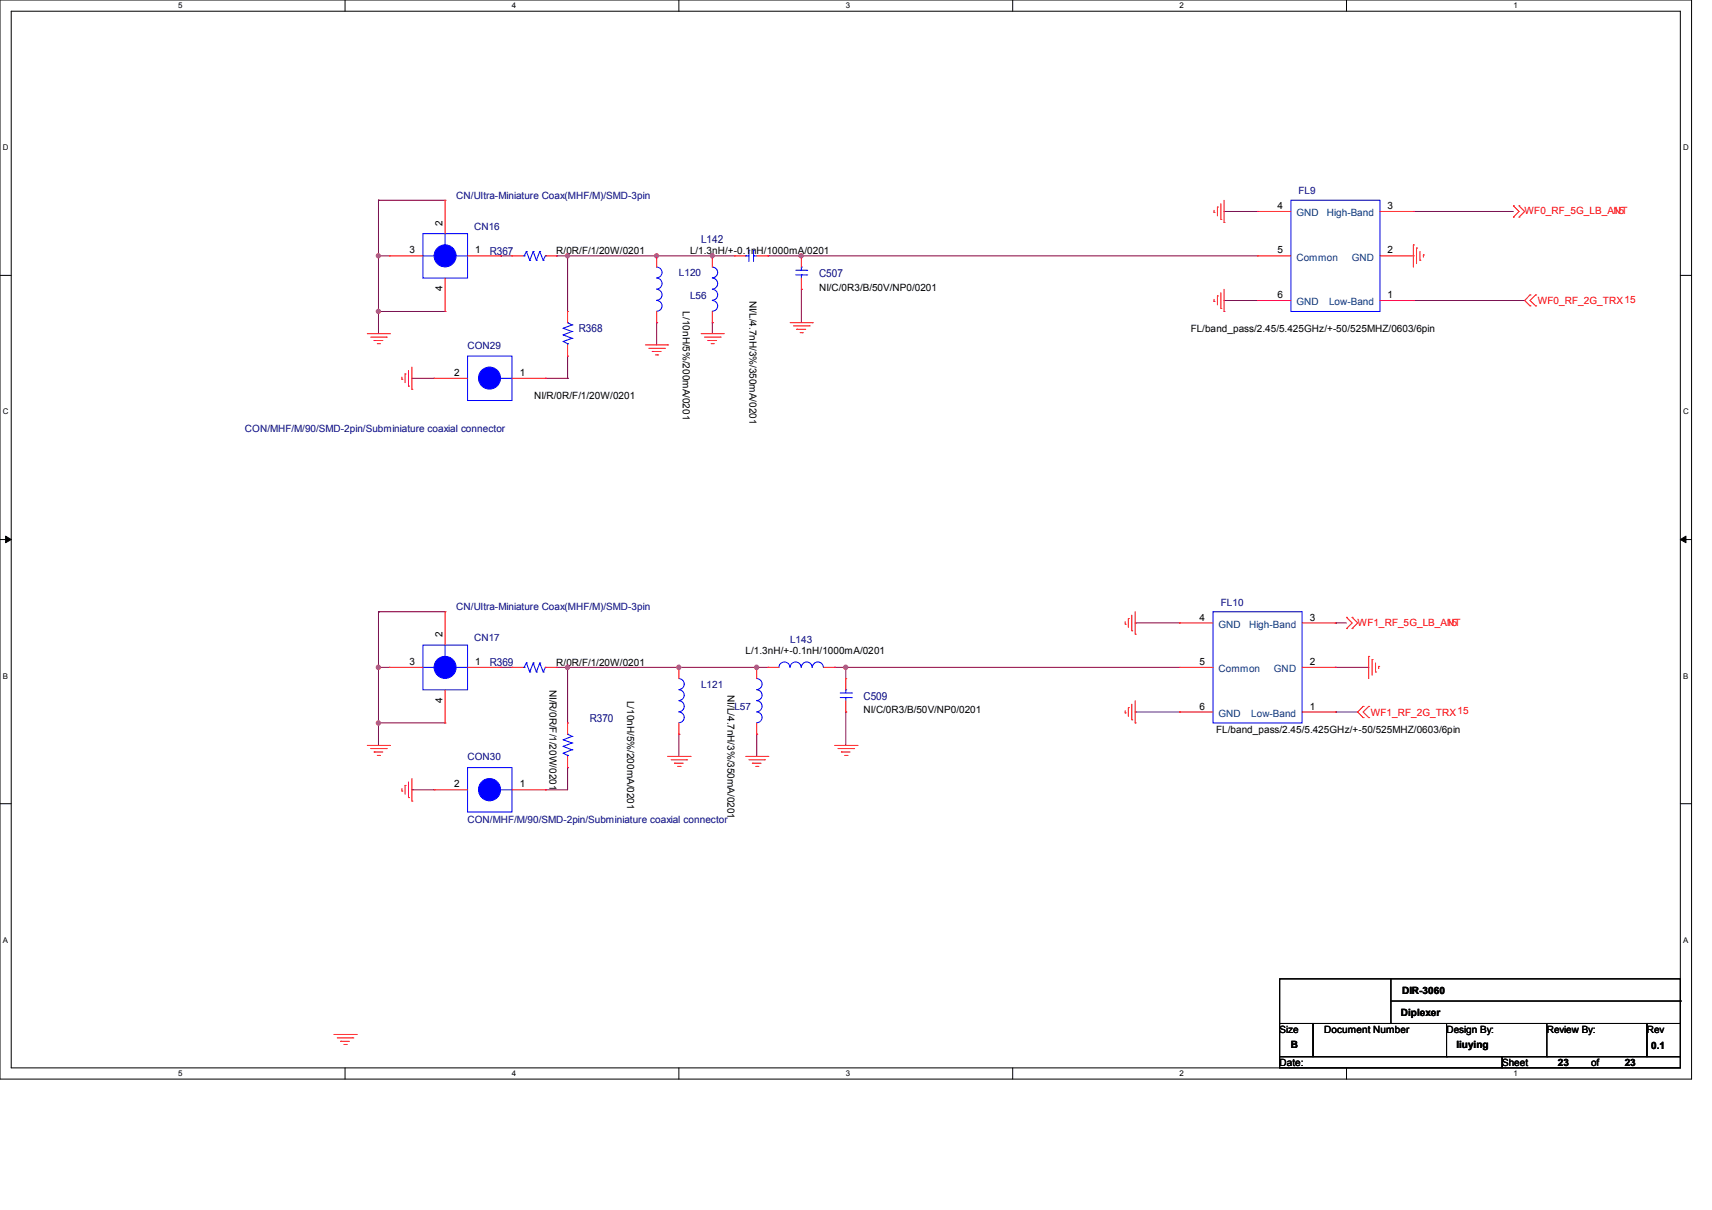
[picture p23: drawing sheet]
<svg xmlns="http://www.w3.org/2000/svg" width="297mm" height="210mm" viewBox="0 0 297 210" stroke-linecap="round" stroke-linejoin="round" font-family="sans-serif">
<defs><g id="words">
<g font-size="1.9" fill="#000080">
<text x="85" y="44.2">R367</text>
<text x="121.6" y="42.2">L142</text>
<text x="142.1" y="48">C507</text>
<text x="100.4" y="57.7">R368</text>
<text x="85" y="115.6">R369</text>
<text x="102.3" y="125.3">R370</text>
<text x="149.8" y="121.4">C509</text>
</g>
<g font-size="1.7" fill="#000080">
<text x="79.2" y="34.5">CN/Ultra-Miniature Coax(MHF/M)/SMD-3pin</text>
<text x="225.3" y="33.7">FL9</text>
<text x="82.2" y="39.8">CN16</text>
<text x="117.8" y="48">L120</text>
<text x="119.7" y="51.8">L56</text>
<text x="81.1" y="60.5">CON29</text>
<text x="42.5" y="75">CON/MHF/M/90/SMD-2pin/Subminiature coaxial connector</text>
<text x="79.2" y="105.9">CN/Ultra-Miniature Coax(MHF/M)/SMD-3pin</text>
<text x="211.8" y="105.1">FL10</text>
<text x="82.2" y="111.3">CN17</text>
<text x="137.1" y="111.7">L143</text>
<text x="121.6" y="119.4">L121</text>
<text x="127.4" y="123.2">L57</text>
<text x="81.1" y="131.9">CON30</text>
<text x="81.1" y="142.7">CON/MHF/M/90/SMD-2pin/Subminiature coaxial connector</text>
</g>
<g font-size="1.7">
<text x="76.8" y="39.2" transform="rotate(-90 76.8 39.2)">2</text>
<text x="221.6" y="36.3">4</text>
<text x="240.7" y="36.3">3</text>
<text x="71" y="44">3</text>
<text x="82.5" y="44">1</text>
<text x="96.5" y="44.1">R/0R/F/1/20W/0201</text>
<text x="119.7" y="44.1">L/1.3nH/+-0.1nH/1000mA/0201</text>
<text x="221.6" y="44">5</text>
<text x="240.7" y="44">2</text>
<text x="76.8" y="50.6" transform="rotate(-90 76.8 50.6)">4</text>
<text x="130" y="52.2" transform="rotate(90 130 52.2)">NI/L/4.7nH/3%/350mA/0201</text>
<text x="142.1" y="50.5">NI/C/0R3/B/50V/NP0/0201</text>
<text x="221.6" y="51.7">6</text>
<text x="240.7" y="51.7">1</text>
<text x="118.5" y="54.1" transform="rotate(90 118.5 54.1)">L/10nH/5%/200mA/0201</text>
<text x="206.6" y="57.6">FL/band_pass/2.45/5.425GHz/+-50/525MHZ/0603/6pin</text>
<text x="78.8" y="65.2">2</text>
<text x="90.2" y="65.2">1</text>
<text x="92.7" y="69.2">NI/R/0R/F/1/20W/0201</text>
<text x="208.1" y="107.7">4</text>
<text x="227.2" y="107.7">3</text>
<text x="76.8" y="110.6" transform="rotate(-90 76.8 110.6)">2</text>
<text x="129.4" y="113.6">L/1.3nH/+-0.1nH/1000mA/0201</text>
<text x="71" y="115.4">3</text>
<text x="82.5" y="115.4">1</text>
<text x="95.3" y="119.7" transform="rotate(90 95.3 119.7)">NI/R/0R/F/1/20W/0201</text>
<text x="96.5" y="115.5">R/0R/F/1/20W/0201</text>
<text x="208.1" y="115.4">5</text>
<text x="227.2" y="115.4">2</text>
<text x="76.8" y="122" transform="rotate(-90 76.8 122)">4</text>
<text x="108.8" y="121.6" transform="rotate(90 108.8 121.6)">L/10nH/5%/200mA/0201</text>
<text x="126.2" y="120.6" transform="rotate(90 126.2 120.6)">NI/L/4.7nH/3%/350mA/0201</text>
<text x="149.8" y="123.8">NI/C/0R3/B/50V/NP0/0201</text>
<text x="208.1" y="123.1">6</text>
<text x="227.2" y="123.1">1</text>
<text x="211" y="127.3">FL/band_pass/2.45/5.425GHz/+-50/525MHZ/0603/6pin</text>
<text x="78.8" y="136.7">2</text>
<text x="90.2" y="136.7">1</text>
<text x="243.2" y="172.5">DIR-3060</text>
<text x="222" y="179.2">Size</text>
<text x="229.7" y="179.2">Document Number</text>
<text x="243" y="176.3">Diplexer</text>
<text x="250.9" y="179.2">Design By:</text>
<text x="268.3" y="179.2">Review By:</text>
<text x="285.7" y="179.2">Rev</text>
<text x="222" y="185">Date:</text>
<text x="223.9" y="181.9">B</text>
<text x="252.7" y="181.9">liuying</text>
<text x="260.6" y="185">Sheet</text>
<text x="270.3" y="185">23</text>
<text x="276" y="185">of</text>
<text x="281.8" y="185">23</text>
<text x="286.5" y="182.1">0.1</text>
</g>
<g font-size="1.7" fill="#004080">
<text x="224.9" y="37.5">GND</text>
<text x="230.2" y="37.5">High-Band</text>
<text x="224.9" y="45.2">Common</text>
<text x="234.5" y="45.2">GND</text>
<text x="224.9" y="53">GND</text>
<text x="230.6" y="53">Low-Band</text>
<text x="211.4" y="108.9">GND</text>
<text x="216.7" y="108.9">High-Band</text>
<text x="211.4" y="116.6">Common</text>
<text x="221" y="116.6">GND</text>
<text x="211.4" y="124.4">GND</text>
<text x="217.1" y="124.4">Low-Band</text>
</g>
<g font-size="1.7" fill="#f00">
<text x="264.5" y="37.1">WF0_RF_5G_LB_ANT</text>
<text x="279.9" y="37.1">15</text>
<text x="266.8" y="52.8">WF0_RF_2G_TRX15</text>
<text x="235.5" y="108.6">WF1_RF_5G_LB_ANT</text>
<text x="250.9" y="108.6">15</text>
<text x="237.8" y="124.2">WF1_RF_2G_TRX15</text>
</g>
<g font-size="1.4">
<text x="30.9" y="1.4">5</text>
<text x="88.8" y="1.4">4</text>
<text x="146.7" y="1.4">3</text>
<text x="204.6" y="1.4">2</text>
<text x="262.6" y="1.4">1</text>
<text x=".5" y="26.1">D</text>
<text x="292" y="26.1">D</text>
<text x=".5" y="71.9">C</text>
<text x="292" y="71.9">C</text>
<text x=".5" y="117.8">B</text>
<text x="292" y="117.8">B</text>
<text x=".5" y="163.6">A</text>
<text x="292" y="163.6">A</text>
<text x="30.9" y="186.8">5</text>
<text x="88.8" y="186.8">4</text>
<text x="146.7" y="186.8">3</text>
<text x="204.6" y="186.8">2</text>
<text x="262.6" y="186.8">1</text>
</g>
</g></defs>
<path d="M0 0h293.5v187.3h-293.5zM1.9 1.9h289.6v183.4h-289.6z" fill="none" stroke="#000" stroke-width=".17"/>
<g fill="#fff">
<path d="M30.9 .2h.8v1.5h-.8z"/>
<path d="M30.9 185.5h.8v1.6h-.8z"/>
</g>
<path d="M59.9 0v1.9M59.9 185.3v2" fill="none" stroke="#000" stroke-width=".17"/>
<g fill="#fff">
<path d="M88.8 .2h.8v1.5h-.8z"/>
<path d="M88.8 185.5h.8v1.6h-.8z"/>
</g>
<path d="M117.8 0v1.9M117.8 185.3v2" fill="none" stroke="#000" stroke-width=".17"/>
<g fill="#fff">
<path d="M146.7 .2h.8v1.5h-.8z"/>
<path d="M146.7 185.5h.8v1.6h-.8z"/>
</g>
<path d="M175.7 0v1.9M175.7 185.3v2" fill="none" stroke="#000" stroke-width=".17"/>
<g fill="#fff">
<path d="M204.6 .2h.8v1.5h-.8z"/>
<path d="M204.6 185.5h.8v1.6h-.8z"/>
</g>
<path d="M233.6 0v1.9M233.6 185.3v2" fill="none" stroke="#000" stroke-width=".17"/>
<g fill="#fff">
<path d="M262.6 .2h.7v1.5h-.7z"/>
<path d="M262.6 185.5h.7v1.6h-.7z"/>
<path d="M.5 24.8h1v1.6h-1z"/>
<path d="M292 24.8h1v1.6h-1z"/>
<path d="M.5 70.7h1v1.5h-1z"/>
<path d="M292 70.7h1v1.5h-1z"/>
</g>
<path d="M0 47.8h1.9M291.5 47.8h2" fill="none" stroke="#000" stroke-width=".17"/>
<g fill="#fff">
<path d="M.5 116.5h.9v1.6h-.9z"/>
<path d="M292 116.5h.9v1.6h-.9z"/>
</g>
<path d="M0 93.6h1.9M291.5 93.6h2" fill="none" stroke="#000" stroke-width=".17"/>
<path d="M1 93l.9 .6-.9 .6zM291.5 93.6l1-.6v1.2z" fill="#000" stroke="#000" stroke-width=".17"/>
<g fill="#fff">
<path d="M.5 162.4h.9v1.5h-.9z"/>
<path d="M292 162.4h.9v1.5h-.9z"/>
</g>
<g fill="none" stroke="#000" stroke-width=".17">
<path d="M0 139.5h1.9M291.5 139.5h2M222 169.9h69.5v7.7h-69.5zM222 177.6h5.8v5.8h-5.8zM227.8 177.6h57.9v5.8h-57.9zM241.3 177.6h.1M241.3 169.9v7.7M241.3 173.7h50.2M251 177.6v5.8M268.4 177.6v5.8M285.7 177.6h5.8v5.8h-5.8zM291.5 173.7h.1"/>
<path d="M222 183.4h38.6v1.9h-38.6zM251 183.4h.1M260.6 183.4h30.9v1.9h-30.9zM268.4 183.4h.1"/>
</g>
<g fill="none" stroke="#800040" stroke-width=".17">
<path d="M65.7 34.8h.1M65.7 34.8v23.1M65.7 34.8h11.5M212.3 36.7h5.8M218.1 36.7h.1M245.2 36.7h.1M245.2 36.7h17.4M65.7 44.4h.1M65.7 54.1h.1M65.7 44.4h1.9M65.7 54.1h11.5M86.9 44.4h.1"/>
<path d="M86.9 44.4h1.9M96.5 44.4h.1M96.5 44.4h30.9M98.5 44.4h.1M98.5 44.4v9.7M113.9 56h.1M113.9 44.4h.1M113.9 56v3.9M123.6 56h.1M123.6 44.4h.1M123.6 56v1.9M133.2 44.4h.1"/>
<path d="M133.2 44.4h84.9M139 50.2h.1M139 44.4h.1M139 50.2v5.8M212.3 52.2h5.8M218.1 52.2h.1M245.2 52.2h.1M245.2 52.2h19.3M71.5 65.7h.1M71.5 65.7h3.8M94.6 65.7h.1M94.6 65.7h3.9"/>
<path d="M98.5 65.7h.1M98.5 61.8v3.9M65.7 115.8h.1M65.7 106.2h.1M65.7 115.8h1.9M65.7 106.2v23.2M65.7 106.2h11.5M86.9 115.8h.1M86.9 115.8h1.9M96.5 115.8h.1M96.5 115.8h36.7M98.5 115.8h.1"/>
<path d="M98.5 115.8v9.7M117.8 115.8h.1M131.3 115.8h.1M144.8 115.8h.1M144.8 115.8h59.8M146.7 115.8h.1M146.7 115.8v2M196.9 108.1h.1M196.9 108.1h7.7M231.6 115.8h.1M231.6 108.1h.1M231.6 115.8h5.8"/>
<path d="M231.6 108.1h2M65.7 125.5h.1M65.7 125.5h11.5M71.5 137.1h.1M71.5 137.1h3.8M94.6 137.1h.1M98.5 133.2h.1M98.5 133.2v3.9h-3.9M117.8 127.4h.1M117.8 127.4v3.9M131.3 127.4h.1M131.3 127.4v3.9"/>
<path d="M146.7 123.6h.1M146.7 123.6v5.8M196.9 123.6h.1M196.9 123.6h7.7M231.6 123.6h.1M231.6 123.6h3.9"/>
</g>
<g fill="#f0f" stroke="#f0f" stroke-width=".17">
<circle cx="98.4" cy="115.8" r=".37"/>
<circle cx="139" cy="44.4" r=".37"/>
<circle cx="98.4" cy="44.4" r=".36"/>
<circle cx="123.5" cy="44.4" r=".36"/>
<circle cx="113.9" cy="44.4" r=".36"/>
<circle cx="131.2" cy="115.8" r=".37"/>
<circle cx="117.7" cy="115.8" r=".37"/>
<circle cx="65.6" cy="44.4" r=".36"/>
<circle cx="65.6" cy="54" r=".36"/>
<circle cx="65.6" cy="115.8" r=".37"/>
<circle cx="65.6" cy="125.5" r=".37"/>
<circle cx="146.7" cy="115.8" r=".37"/>
</g>
<g fill="none" stroke="#f00" stroke-width=".17">
<path d="M77.2 34.8h.1M77.2 34.8v5.8M210.6 36.9h.1M210.6 36.5v.4M211.2 35.9h.1M211.2 35.9v1.6M211.8 38.1h.1M211.8 35.3v2.8M212.3 38.6h.1M212.3 34.8v3.8M218.1 36.7h.1M218.1 36.7h5.8"/>
<path d="M239.4 36.7h5.8M245.2 36.7h.1M262.6 37.7h.1M262.6 35.7h.1M262.6 35.7l.9 1-.9 1M263.5 37.7h.1M263.5 35.7h.1M263.5 35.7l1 1-1 1M63.7 57.9h3.9M64.3 58.5h2.7M64.9 59.1h.1M64.9 59.1h1.5"/>
<path d="M65.4 59.6h.4M65.8 59.6h.1M67 58.5h.1M67.6 57.9h.1M67.6 44.4h.1M67.6 44.4h5.8M77.2 54.1h.1M77.2 48.3v5.8M81.1 44.4h5.8M86.9 44.4h.1M88.8 44.4h.1M88.8 44.4h2"/>
<path d="M94.6 44.4h1.9M96.5 44.4h.1M98.5 54.1h.1M98.5 54.1v1.9M98.5 59.9v1.9M112 59.9h3.8M113.9 44.4h.1M113.9 56h.1M113.9 44.4v2M113.9 54.1v1.9M115.8 59.9h.1M121.6 57.9h3.9"/>
<path d="M122.2 58.5h2.7M122.8 59.1h.1M122.8 59.1h1.5M123.4 59.6h.3M123.6 44.4h.1M123.6 56h.1M123.6 44.4v2M123.6 54.1v1.9M123.7 59.6h.1M124.9 58.5h.1M125.5 57.9h.1M127.4 44.4h.1"/>
<path d="M127.4 44.4h2M131.3 44.4h1.9M133.2 44.4h.1M137.1 56h3.8M137.7 56.6h2.7M138.2 57.1h.1M138.2 57.1h1.6M138.8 57.7h.4M139 50.2h.1M139 44.4h.1M139 44.4v2M139 48.3v1.9"/>
<path d="M139.2 57.7h.1M140.4 56.6h.1M140.9 56h.1M210.6 52.3h.1M210.6 51.9v.4M211.2 51.4h.1M211.2 51.4v1.5M211.8 53.5h.1M211.8 50.8v2.7M212.3 54.1h.1M212.3 50.2v3.9M218.1 44.4h.1"/>
<path d="M218.1 52.2h.1M218.1 44.4h5.8M218.1 52.2h5.8M239.4 44.4h5.8M239.4 52.2h5.8M245.2 42.5h.1M245.2 52.2h.1M245.2 44.4h.1M245.2 42.5v3.9M245.7 43.1h.1M245.7 43.1v2.7M246.3 45.2h.1"/>
<path d="M246.3 43.6v1.6M246.9 44.2h.1M246.9 44.2v.4M265.4 51.2h.1M265.4 53.1h.1M265.4 51.2l-.9 1 .9 .9M266.4 53.1h.1M266.4 51.2h.1M266.4 51.2l-1 1 1 .9M69.7 65.8h.1M69.7 65.4v.4M70.3 64.9h.1"/>
<path d="M70.3 64.9v1.5M70.9 67h.1M70.9 64.3v2.7M71.5 67.6h.1M71.5 63.7v3.9M75.3 65.7h.1M75.3 65.7h5.8M88.8 65.7h5.8M94.6 65.7h.1M98.5 61.8h.1M112.6 60.5h2.7M113.2 61h.1"/>
<path d="M113.2 61h1.5M113.7 61.6h.4M114.1 61.6h.1M115.3 60.5h.1M67.6 115.8h.1M67.6 115.8h5.8M77.2 106.2h.1M77.2 106.2v5.8M77.2 119.7v5.8M81.1 115.8h5.8M86.9 115.8h.1M88.8 115.8h.1"/>
<path d="M88.8 115.8h2M94.6 115.8h1.9M96.5 115.8h.1M117.8 115.8h.1M117.8 115.8v2M131.3 115.8h.1M131.3 115.8v2M133.2 115.8h.1M133.2 115.8h1.9M142.9 115.8h1.9M144.8 115.8h.1M146.7 117.8h.1"/>
<path d="M146.7 117.8v1.9M195.2 108.3h.1M195.2 107.9v.4M195.7 107.4h.1M195.7 107.4v1.5M196.3 109.5h.1M196.3 106.8v2.7M196.9 110.1h.1M196.9 106.2v3.9M204.6 108.1h.1M204.6 115.8h.1M204.6 115.8h5.8"/>
<path d="M204.6 108.1h5.8M225.9 115.8h5.7M225.9 108.1h5.7M231.6 115.8h.1M231.6 108.1h.1M233.6 109.1h.1M233.6 107.1h.1M233.6 107.1l1 1-1 1M234.6 109.1h.1M234.6 107.1h.1M234.6 107.1l.9 1-.9 1M237.4 113.9h.1"/>
<path d="M237.4 113.9v3.9M238 114.5h.1M238 114.5v2.7M238.6 116.6h.1M238.6 115.1v1.5M239.2 115.7h.1M239.2 115.7v.3M63.7 129.4h3.9M64.3 129.9h2.7M64.9 130.5h.1M64.9 130.5h1.5M65.4 131.1h.4"/>
<path d="M65.8 131.1h.1M67 129.9h.1M67.6 129.4h.1M69.7 137.3h.1M69.7 136.9v.4M70.3 136.3h.1M70.3 136.3v1.5M70.9 138.4h.1M70.9 135.7v2.7M71.5 139h.1M71.5 135.1v3.9M75.3 137.1h.1"/>
<path d="M75.3 137.1h5.8M77.2 125.5h.1M88.8 137.1h5.8M94.6 137.1h.1M98.5 125.5h.1M98.5 133.2h.1M98.5 125.5v1.9M98.5 131.3v1.9M115.8 131.3h3.9M116.4 131.9h2.7M117 132.5h.1M117 132.5h1.5"/>
<path d="M117.6 133h.4M117.8 127.4h.1M117.8 125.5v1.9M118 133h.1M119.1 131.9h.1M119.7 131.3h.1M129.4 131.3h3.8M129.9 131.9h2.7M130.5 132.5h.1M130.5 132.5h1.5M131.1 133h.4M131.3 127.4h.1"/>
<path d="M131.3 125.5v1.9M131.5 133h.1M132.6 131.9h.1M133.2 131.3h.1M144.8 129.4h3.9M145.4 129.9h2.7M146 130.5h.1M146 130.5h1.5M146.5 131.1h.4M146.7 123.6h.1M146.7 121.6v2M146.9 131.1h.1"/>
<path d="M148.1 129.9h.1M148.7 129.4h.1M195.2 123.7h.1M195.2 123.4v.3M195.7 122.8h.1M195.7 122.8v1.5M196.3 124.9h.1M196.3 122.2v2.7M196.9 125.5h.1M196.9 121.6v3.9M204.6 123.6h.1M204.6 123.6h5.8"/>
<path d="M225.9 123.6h5.7M231.6 123.6h.1M236.5 122.6h.1M236.5 124.5h.1M236.5 122.6l-1 1 1 .9M237.4 124.5h.1M237.4 122.6h.1M237.4 122.6l-.9 1 .9 .9M57.9 179.5h3.9M61.8 179.5h.1M58.5 180.1h2.7M59.1 180.7h.1"/>
<path d="M59.1 180.7h1.5M59.6 181.3h.5M60.1 181.3h.1M61.2 180.1h.1"/>
</g>
<g fill="none" stroke="#00f" stroke-width=".17">
<path d="M223.9 34.8h15.5v19.3h-15.5zM73.4 40.6h7.7v7.7h-7.7zM73.4 44.4h7.7M77.2 44.4h.1M77.2 40.6v3.8M90.8 44.4h.1M90.9 44.4h.1M91.3 43.6h.1M91.3 43.6l-.4 .8M91.3 43.6l.6 1.6M91.9 45.2h.1M92.5 43.6h.1"/>
<path d="M92.5 43.6l-.6 1.6M92.5 43.6l.5 1.6M93 45.2h.1M93.6 43.6h.1M93.6 43.6l-.6 1.6M93.6 43.6l.6 1.6M94.2 45.2h.1M94.6 44.4h.1M94.6 44.4l-.4 .8M97.7 59.3h.1M97.7 58.1h.1M97.7 57h.1"/>
<path d="M97.7 59.3l.8 .3M97.7 58.1l1.5 .6M97.7 57l1.5 .5M98.5 56h.1M98.5 59.6h.1M98.5 56l.7 .4M98.5 59.6v.3M99.2 58.7h.1M99.2 57.5h.1M99.2 56.4h.1M99.2 58.7l-1.5 .6M99.2 57.5l-1.5 .6"/>
<path d="M99.2 56.4l-1.5 .6M113.9 46.4a.93 .93 0 0 1 1 .9 .93 .93 0 0 1-1 .9M113.9 48.3a.95 .95 0 0 1 1 .9 .95 .95 0 0 1-1 1M113.9 50.2a.95 .95 0 0 1 1 1 .95 .95 0 0 1-1 .9M113.9 52.2a.93 .93 0 0 1 1 .9 .93 .93 0 0 1-1 .9M123.6 46.4a.93 .93 0 0 1 .9 .9 .93 .93 0 0 1-.9 .9M123.6 48.3a.95 .95 0 0 1 .9 .9 .95 .95 0 0 1-.9 1M123.6 50.2a.95 .95 0 0 1 .9 1 .95 .95 0 0 1-.9 .9M123.6 52.2a.93 .93 0 0 1 .9 .9 .93 .93 0 0 1-.9 .9M129.4 44.4h.1M129.4 44.4h.5M129.9 43.4h.1"/>
<path d="M129.9 43.4v2M130.7 43.4h.1M130.7 44.4h.1M130.7 44.4h.6M130.7 43.4v2M138 47.7h2M138 46.9h2M139 46.4h.1M139 47.7h.1M139 46.4v.5M139 47.7v.6M140 47.7h.1"/>
<path d="M140 46.9h.1M81.1 61.8h7.7v7.7h-7.7zM85 65.7h.1M85 65.7h3.8M73.4 112h7.7v7.7h-7.7zM73.4 115.8h7.7M77.2 115.8h.1M77.2 112v3.8M90.8 115.8h.1M90.9 115.8h.1M91.3 115.1h.1M91.3 115.1l-.4 .7"/>
<path d="M91.3 115.1l.6 1.5M91.9 116.6h.1M92.5 115.1h.1M92.5 115.1l-.6 1.5M92.5 115.1l.5 1.5M93 116.6h.1M93.6 115.1h.1M93.6 115.1l-.6 1.5M93.6 115.1l.6 1.5M94.2 116.6h.1M94.6 115.8h.1M94.6 115.8l-.4 .8"/>
<path d="M117.8 117.8a.95 .95 0 0 1 .9 .9 .95 .95 0 0 1-.9 1M117.8 119.7a.93 .93 0 0 1 .9 .9 .93 .93 0 0 1-.9 1M131.3 117.8a.95 .95 0 0 1 .9 .9 .95 .95 0 0 1-.9 1M131.3 119.7a.93 .93 0 0 1 .9 .9 .93 .93 0 0 1-.9 1M135.1 115.8a.95 .95 0 0 1 1-.9 .95 .95 0 0 1 .9 .9M137.1 115.8a.95 .95 0 0 1 .9-.9 .95 .95 0 0 1 1 .9 .95 .95 0 0 1 .9-.9 .95 .95 0 0 1 1 .9M140.9 115.8a.95 .95 0 0 1 1-.9 .95 .95 0 0 1 .9 .9M146.7 119.7h.1M146.7 119.7v.6M210.4 106.2h15.5v19.3h-15.5zM81.1 133.2h7.7v7.7h-7.7zM85 137.1h.1"/>
<path d="M85 137.1h3.8M97.7 130.7h.1M97.7 129.5h.1M97.7 128.4h.1M97.7 130.7l.8 .4M97.7 129.5l1.5 .6M97.7 128.4l1.5 .5M98.5 127.4h.1M98.5 131.1h.1M98.5 131.1v.2M98.5 127.4l.7 .4M99.2 130.1h.1"/>
<path d="M99.2 128.9h.1M99.2 127.8h.1M99.2 130.1l-1.5 .6M99.2 128.9l-1.5 .6M99.2 127.8l-1.5 .6M117.8 121.6a.95 .95 0 0 1 .9 1 .95 .95 0 0 1-.9 .9M117.8 123.6a.93 .93 0 0 1 .9 .9 .93 .93 0 0 1-.9 .9M131.3 121.6a.95 .95 0 0 1 .9 1 .95 .95 0 0 1-.9 .9M131.3 123.6a.93 .93 0 0 1 .9 .9 .93 .93 0 0 1-.9 .9M145.8 121.1h1.9M145.8 120.3h1.9M146.7 121.1h.1"/>
<path d="M146.7 121.1v.5M147.7 121.1h.1M147.7 120.3h.1"/>
</g>
<g fill="#00f" stroke="#00f" stroke-width=".17">
<circle cx="84.9" cy="137.1" r="1.92"/>
<circle cx="77.2" cy="44.4" r="1.91"/>
<circle cx="77.2" cy="115.8" r="1.91"/>
<circle cx="84.9" cy="65.6" r="1.91"/>
</g>
<use href="#words"/>
</svg>
